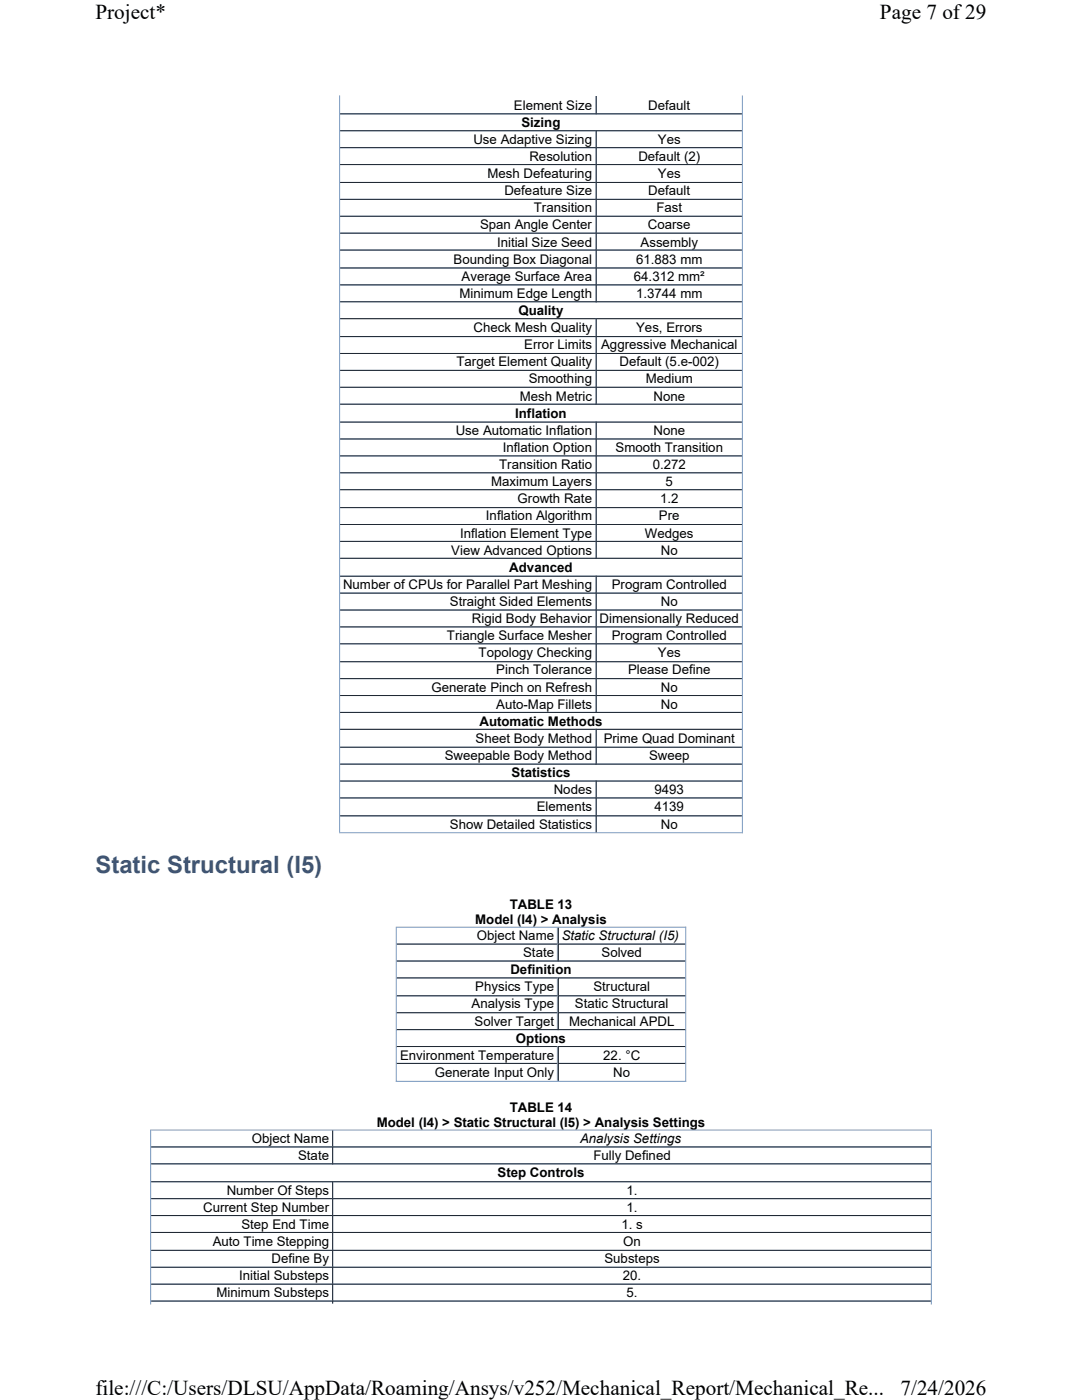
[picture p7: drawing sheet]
<svg xmlns="http://www.w3.org/2000/svg" width="216mm" height="279mm" viewBox="0 0 216 279" stroke-linecap="round" stroke-linejoin="round" font-family="sans-serif">
<defs><g id="words">
<text font-size="4.8" fill="#3b577d" x="19" y="174.3">Static Structural (I5)</text>
<g font-size="4.2">
<text x="19" y="3.8">Project*</text>
<text x="175.6" y="3.8">Page 7 of29</text>
<text x="19" y="278.5">file:///C:/Users/DLSU/AppData/Roaming/Ansys/v252/Mechanical_Report/Mechanical_Re...</text>
<text x="179.7" y="278.5">7/24/2026</text>
</g>
<g font-size="2.6">
<text x="102.6" y="21.9">Element Size</text>
<text x="129.4" y="21.9">Default</text>
<text x="94.5" y="28.7">Use Adaptive Sizing</text>
<text x="104.1" y="25.3">Sizing</text>
<text x="131.3" y="28.7">Yes</text>
<text x="97.3" y="35.5">Mesh Defeaturing</text>
<text x="105.6" y="32.1">Resolution</text>
<text x="127.4" y="32.1">Default (2)</text>
<text x="131.3" y="35.5">Yes</text>
<text x="100.6" y="39">Defeature Size</text>
<text x="129.4" y="39">Default</text>
<text x="95.8" y="45.8">Span Angle Center</text>
<text x="106.5" y="42.4">Transition</text>
<text x="129.3" y="45.8">Coarse</text>
<text x="131" y="42.4">Fast</text>
<text x="90.5" y="52.6">Bounding Box Diagonal</text>
<text x="99.2" y="49.2">Initial Size Seed</text>
<text x="126.9" y="52.6">61.883 mm</text>
<text x="127.8" y="49.2">Assembly</text>
<text x="91.7" y="59.4">Minimum Edge Length</text>
<text x="92.1" y="56">Average Surface Area</text>
<text x="126.5" y="56">64.312 mm²</text>
<text x="126.9" y="59.4">1.3744 mm</text>
<text x="103.5" y="62.9">Quality</text>
<text x="94.5" y="66.3">Check Mesh Quality</text>
<text x="104.6" y="69.7">Error Limits</text>
<text x="119.9" y="69.7">Aggressive Mechanical</text>
<text x="126.9" y="66.3">Yes, Errors</text>
<text x="91.1" y="73.1">Target Element Quality</text>
<text x="105.5" y="76.5">Smoothing</text>
<text x="123.6" y="73.1">Default (5.e-002)</text>
<text x="128.8" y="76.5">Medium</text>
<text x="102.8" y="83.4">Inflation</text>
<text x="103.7" y="79.9">Mesh Metric</text>
<text x="130.4" y="79.9">None</text>
<text x="90.9" y="86.8">Use Automatic Inflation</text>
<text x="130.4" y="86.8">None</text>
<text x="99.6" y="93.6">Transition Ratio</text>
<text x="100.3" y="90.2">Inflation Option</text>
<text x="122.8" y="90.2">Smooth Transition</text>
<text x="130.2" y="93.6">0.272</text>
<text x="98" y="97">Maximum Layers</text>
<text x="103.3" y="100.4">Growth Rate</text>
<text x="131.7" y="100.4">1.2</text>
<text x="132.8" y="97">5</text>
<text x="91.8" y="107.3">Inflation Element Type</text>
<text x="97" y="103.9">Inflation Algorithm</text>
<text x="128.7" y="107.3">Wedges</text>
<text x="131.5" y="103.9">Pre</text>
<text x="90.1" y="110.7">View Advanced Options</text>
<text x="131.9" y="110.7">No</text>
<text x="68.5" y="117.5">Number of CPUs for Parallel Part Meshing</text>
<text x="101.6" y="114.1">Advanced</text>
<text x="122.1" y="117.5">Program Controlled</text>
<text x="89.8" y="120.9">Straight Sided Elements</text>
<text x="94.2" y="124.4">Rigid Body Behavior</text>
<text x="119.7" y="124.4">Dimensionally Reduced</text>
<text x="131.9" y="120.9">No</text>
<text x="89.2" y="127.8">Triangle Surface Mesher</text>
<text x="95.5" y="131.2">Topology Checking</text>
<text x="122.1" y="127.8">Program Controlled</text>
<text x="131.3" y="131.2">Yes</text>
<text x="99" y="134.6">Pinch Tolerance</text>
<text x="125.3" y="134.6">Please Define</text>
<text x="86.1" y="138">Generate Pinch on Refresh</text>
<text x="99" y="141.4">Auto-Map Fillets</text>
<text x="131.9" y="138">No</text>
<text x="131.9" y="141.4">No</text>
<text x="94.9" y="148.3">Sheet Body Method</text>
<text x="95.7" y="144.9">Automatic Methods</text>
<text x="120.5" y="148.3">Prime Quad Dominant</text>
<text x="88.7" y="151.7">Sweepable Body Method</text>
<text x="102.1" y="155.1">Statistics</text>
<text x="129.5" y="151.7">Sweep</text>
<text x="107.1" y="161.9">Elements</text>
<text x="110.5" y="158.5">Nodes</text>
<text x="130.6" y="158.5">9493</text>
<text x="130.6" y="161.9">4139</text>
<text x="89.8" y="165.3">Show Detailed Statistics</text>
<text x="131.9" y="165.3">No</text>
<text x="94.8" y="184.3">Model (I4) &gt; Analysis</text>
<text x="101.7" y="181.4">TABLE 13</text>
<text x="95.1" y="187.6">Object Name</text>
<text x="104.4" y="191">State</text>
<text x="112.1" y="187.6">Static Structural (I5)</text>
<text x="120" y="191">Solved</text>
<text x="94.8" y="197.8">Physics Type</text>
<text x="101.8" y="194.4">Definition</text>
<text x="118.4" y="197.8">Structural</text>
<text x="94.1" y="201.3">Analysis Type</text>
<text x="114.7" y="201.3">Static Structural</text>
<text x="94.7" y="204.7">Solver Target</text>
<text x="102.9" y="208.1">Options</text>
<text x="113.6" y="204.7">Mechanical APDL</text>
<text x="79.8" y="211.5">Environment Temperature</text>
<text x="86.7" y="214.9">Generate Input Only</text>
<text x="120.4" y="211.5">22. °C</text>
<text x="122.4" y="214.9">No</text>
<text x="101.7" y="221.9">TABLE 14</text>
<text x="75.2" y="224.9">Model (I4) &gt; Static Structural (I5) &gt; Analysis Settings</text>
<text x="50.2" y="228.2">Object Name</text>
<text x="59.5" y="231.6">State</text>
<text x="115.8" y="228.2">Analysis Settings</text>
<text x="118.4" y="231.6">Fully Defined</text>
<text x="45.2" y="238.4">Number Of Steps</text>
<text x="99.3" y="235">Step Controls</text>
<text x="125" y="238.4">1.</text>
<text x="40.5" y="241.8">Current Step Number</text>
<text x="48.2" y="245.2">Step End Time</text>
<text x="124" y="245.2">1. s</text>
<text x="125" y="241.8">1.</text>
<text x="42.4" y="248.7">Auto Time Stepping</text>
<text x="124.4" y="248.7">On</text>
<text x="47.7" y="255.5">Initial Substeps</text>
<text x="54.2" y="252.1">Define By</text>
<text x="120.6" y="252.1">Substeps</text>
<text x="124.3" y="255.5">20.</text>
<text x="43.2" y="258.9">Minimum Substeps</text>
<text x="125" y="258.9">5.</text>
</g>
</g></defs>
<g fill="none" stroke="#7a99c0" stroke-width=".2">
<path d="M67.8 19.1v147M119 19.3v3.5M148.1 19.1v147.2M67.9 22.7h80.1M67.9 26.1h80.1M67.9 29.5h80.1M67.9 32.8h80.1M67.9 36.4h80.1M67.9 39.8h80.1M119 26v34.3M67.9 43.2h80.1M67.9 46.5h80.1"/>
<path d="M67.9 49.9h80.1M67.9 53.5h80.1M67.9 56.9h80.1M67.9 60.2h80.1M67.9 63.6h80.1M67.9 67.2h80.1M67.9 70.5h80.1M67.9 73.9h80.1M67.9 77.3h80.1M119 63.5v17.3M67.9 80.7h80.1M67.9 84.2h80.1"/>
<path d="M67.9 87.6h80.1M67.9 91h80.1M67.9 94.4h80.1M67.9 97.7h80.1M119 84.1v27.4M67.9 101.3h80.1M67.9 104.7h80.1M67.9 108h80.1M67.9 111.4h80.1M67.9 115h80.1M67.9 118.4h80.1M119 114.9v27.4"/>
<path d="M67.9 121.7h80.1M67.9 125.1h80.1M67.9 128.5h80.1M67.9 132.1h80.1M67.9 135.4h80.1M67.9 138.8h80.1M67.9 142.2h80.1M67.9 145.6h80.1M67.9 149.1h80.1M67.9 152.5h80.1M67.9 155.9h80.1M67.9 159.2h80.1"/>
<path d="M119 145.5v7.1M119 155.8v10.3M67.7 166.2h80.5M67.9 162.8h80.1M79.1 184.9v31M79.2 185h57.7M79.2 188.4h57.5M79.2 191.8h57.5M79.2 195.2h57.5M79.2 198.7h57.5M111.2 185.1v6.8M111.2 195.1v10.5"/>
<path d="M136.8 184.9v31M79 215.8h57.9M79.2 202.1h57.5M79.2 205.5h57.5M79.2 208.9h57.5M79.2 212.2h57.5M111.2 208.8v6.9M30.1 225.4v35M30.2 225.5h155.7M30.2 228.9h155.5M30.2 232.3h155.5M30.2 235.8h155.5"/>
<path d="M30.2 239.2h155.5M66.4 225.6v6.8M66.4 235.7v24.4M185.8 225.4v35M30.2 242.6h155.5M30.2 246h155.5M30.2 249.5h155.5M30.2 252.9h155.5M30.2 256.3h155.5M30.2 259.7h155.5"/>
</g>
<g fill="none" stroke="#1e2630" stroke-width=".2">
<path d="M119 19.3v3.3M67.9 22.7h80.1M67.9 26.1h80.1M67.9 29.5h80.1M67.9 32.8h80.1M67.9 36.4h80.1M67.9 39.8h80.1M119 26v34.3M67.9 43.2h80.1M67.9 46.5h80.1M67.9 49.9h80.1M67.9 53.5h80.1"/>
<path d="M67.9 56.9h80.1M67.9 60.2h80.1M67.9 63.6h80.1M67.9 67.2h80.1M67.9 70.5h80.1M67.9 73.9h80.1M67.9 77.3h80.1M119 63.5v17.3M67.9 80.7h80.1M67.9 84.2h80.1M67.9 87.6h80.1M67.9 91h80.1"/>
<path d="M67.9 94.4h80.1M67.9 97.7h80.1M119 84.1v27.4M67.9 101.3h80.1M67.9 104.7h80.1M67.9 108h80.1M67.9 111.4h80.1M67.9 115h80.1M67.9 118.4h80.1M119 114.9v27.4M67.9 121.7h80.1M67.9 125.1h80.1"/>
<path d="M67.9 128.5h80.1M67.9 132.1h80.1M67.9 135.4h80.1M67.9 138.8h80.1M67.9 142.2h80.1M67.9 145.6h80.1M67.9 149.1h80.1M67.9 152.5h80.1M67.9 155.9h80.1M67.9 159.2h80.1M119 145.5v7.1M119 155.8v10.3"/>
<path d="M67.9 162.8h80.1M79.2 188.4h32.1M79.2 191.8h57.5M79.2 195.2h32.1M79.2 198.7h32.1M111.4 185.1v6.8M111.4 195.1v10.5M111.5 188.4h25.2M111.5 195.2h25.2M111.5 198.7h25.2M79.2 202.1h32.1M79.2 205.5h57.5"/>
<path d="M79.2 208.9h32.1M79.2 212.2h32.1M111.4 208.8v6.9M111.5 202.1h25.2M111.5 208.9h25.2M111.5 212.2h25.2M30.2 228.9h155.5M30.2 232.3h155.5M30.2 235.8h155.5M30.2 239.2h155.5M66.4 225.6v6.8M66.4 235.7v24.4"/>
<path d="M30.2 242.6h155.5M30.2 246h155.5M30.2 249.5h155.5M30.2 252.9h155.5M30.2 256.3h155.5M30.2 259.7h155.5"/>
</g>
<g fill="#fff">
<path d="M19 0h177.8v4.7h-177.8z" fill-rule="evenodd"/>
<path d="M19 274.7h177.8v4.7h-177.8z" fill-rule="evenodd"/>
</g>
<use href="#words"/>
</svg>
